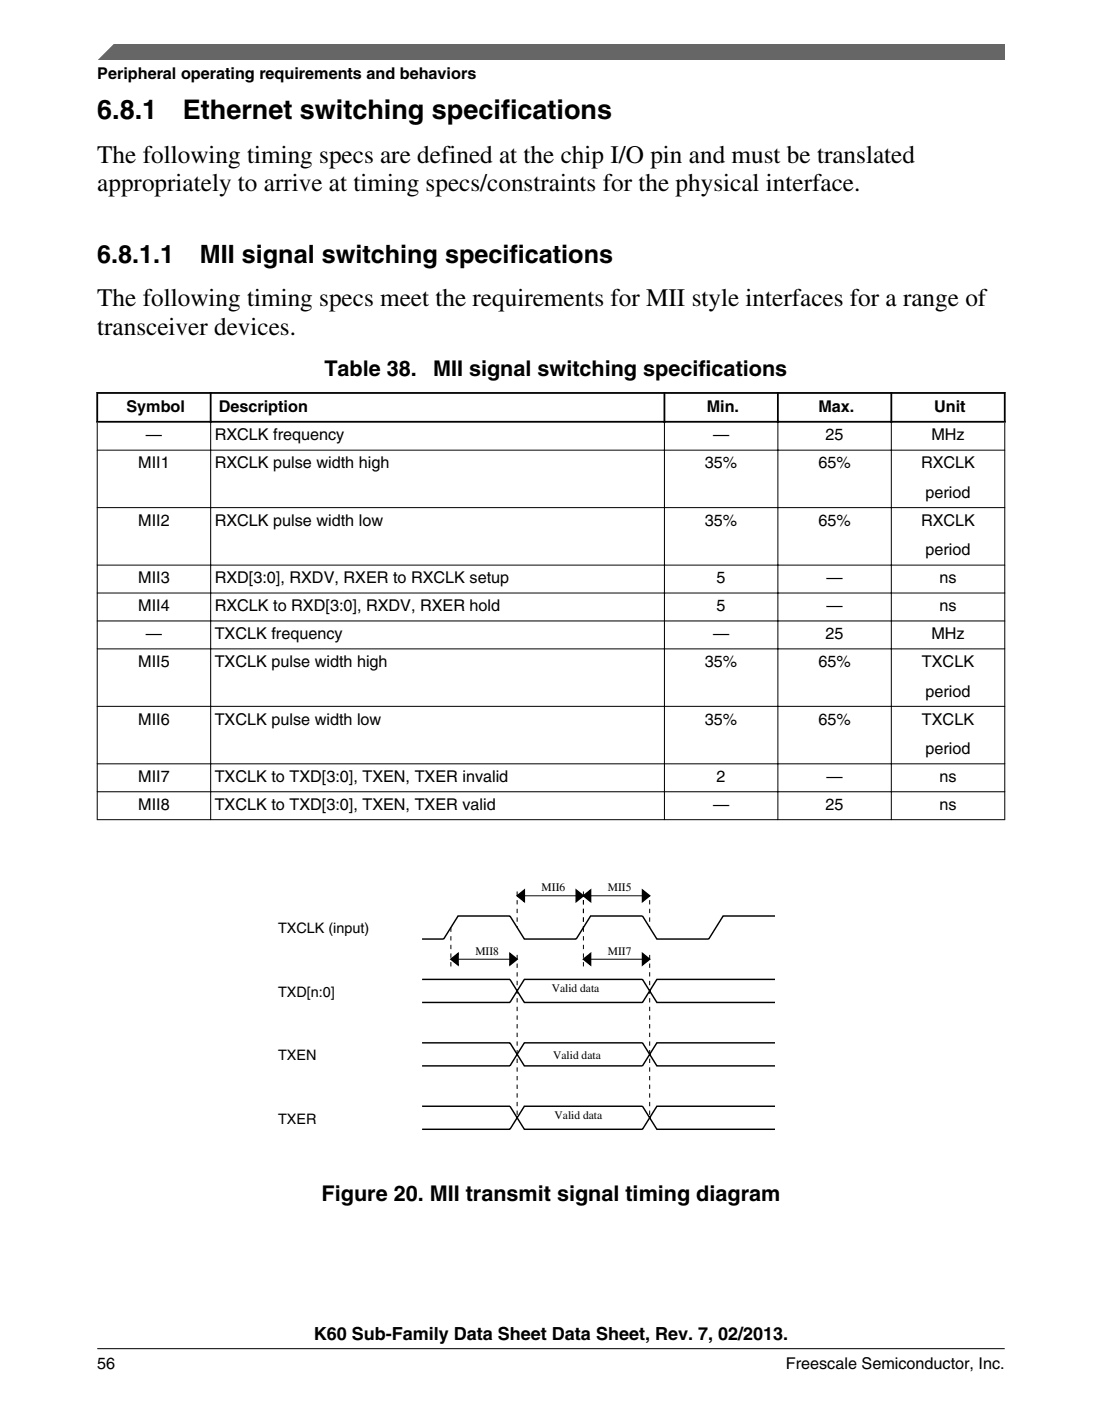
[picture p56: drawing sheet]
<svg xmlns="http://www.w3.org/2000/svg" width="216mm" height="274mm" viewBox="0 0 216 274" stroke-linecap="round" stroke-linejoin="round" font-family="sans-serif">
<defs><g id="words">
<g font-size="5.3">
<text x="19" y="23.2">6.8.1</text>
<text x="35.8" y="23.2">Ethernet switching specifications</text>
</g>
<g font-size="4.9">
<text x="19.1" y="31.8">The following timing specs are defined at the chip I/O pin and must be translated</text>
<text x="19.1" y="37.5">appropriately to arrive at timing specs/constraints for the physical interface.</text>
<text x="19.1" y="51.5">6.8.1.1</text>
<text x="39.2" y="51.5">MII signal switching specifications</text>
<text x="19.1" y="60">The following timing specs meet the requirements for MII style interfaces for a range of</text>
<text x="19.1" y="65.6">transceiver devices.</text>
</g>
<g font-size="4.2">
<text x="63.6" y="73.6">Table 38.</text>
<text x="84.8" y="73.6">MII signal switching specifications</text>
<text x="63" y="235.1">Figure 20. MII transmit signal timing diagram</text>
</g>
<text font-size="3.5" x="61.5" y="262.3">K60 Sub-Family Data Sheet Data Sheet, Rev. 7, 02/2013.</text>
<g font-size="3.2">
<text x="19.1" y="15.5">Peripheral operating requirements and behaviors</text>
<text x="24.8" y="80.6">Symbol</text>
<text x="42.9" y="80.6">Description</text>
<text x="138.5" y="80.6">Min.</text>
<text x="160.3" y="80.6">Max.</text>
<text x="183" y="80.6">Unit</text>
<text x="28.6" y="86.2">—</text>
<text x="42.1" y="86.2">RXCLK frequency</text>
<text x="139.7" y="86.2">—</text>
<text x="161.7" y="86.2">25</text>
<text x="182.5" y="86.2">MHz</text>
<text x="27.1" y="91.7">MII1</text>
<text x="42.1" y="91.7">RXCLK pulse width high</text>
<text x="138.1" y="91.7">35%</text>
<text x="160.3" y="91.7">65%</text>
<text x="180.4" y="91.7">RXCLK</text>
<text x="181.3" y="97.5">period</text>
<text x="27.1" y="103">MII2</text>
<text x="42.1" y="103">RXCLK pulse width low</text>
<text x="138.1" y="103">35%</text>
<text x="160.3" y="103">65%</text>
<text x="180.4" y="103">RXCLK</text>
<text x="181.3" y="108.7">period</text>
<text x="27.1" y="114.2">MII3</text>
<text x="27.1" y="119.7">MII4</text>
<text x="42.1" y="114.2">RXD[3:0], RXDV, RXER to RXCLK setup</text>
<text x="42.1" y="119.7">RXCLK to RXD[3:0], RXDV, RXER hold</text>
<text x="140.4" y="114.2">5</text>
<text x="140.4" y="119.7">5</text>
<text x="161.9" y="114.2">—</text>
<text x="161.9" y="119.7">—</text>
<text x="184.1" y="114.2">ns</text>
<text x="184.1" y="119.7">ns</text>
<text x="28.6" y="125.1">—</text>
<text x="42.1" y="125.1">TXCLK frequency</text>
<text x="139.7" y="125.1">—</text>
<text x="161.7" y="125.1">25</text>
<text x="182.5" y="125.1">MHz</text>
<text x="27.1" y="130.6">MII5</text>
<text x="42.1" y="130.6">TXCLK pulse width high</text>
<text x="138.1" y="130.6">35%</text>
<text x="160.3" y="130.6">65%</text>
<text x="180.6" y="130.6">TXCLK</text>
<text x="181.3" y="136.4">period</text>
<text x="27.1" y="141.9">MII6</text>
<text x="42.1" y="141.9">TXCLK pulse width low</text>
<text x="138.1" y="141.9">35%</text>
<text x="160.3" y="141.9">65%</text>
<text x="180.6" y="141.9">TXCLK</text>
<text x="181.3" y="147.7">period</text>
<text x="27.1" y="153.1">MII7</text>
<text x="42.1" y="153.1">TXCLK to TXD[3:0], TXEN, TXER invalid</text>
<text x="140.4" y="153.1">2</text>
<text x="161.9" y="153.1">—</text>
<text x="184.1" y="153.1">ns</text>
<text x="27.1" y="158.6">MII8</text>
<text x="42.1" y="158.6">TXCLK to TXD[3:0], TXEN, TXER valid</text>
<text x="139.7" y="158.6">—</text>
<text x="161.7" y="158.6">25</text>
<text x="184.1" y="158.6">ns</text>
<text x="19.1" y="268">56</text>
<text x="154" y="268">Freescale Semiconductor, Inc.</text>
</g>
<g font-size="2.8">
<text x="54.5" y="182.7">TXCLK (input)</text>
<text x="54.5" y="195.2">TXD[n:0]</text>
<text x="54.5" y="207.6">TXEN</text>
<text x="54.5" y="220">TXER</text>
</g>
<g font-size="2.3">
<text x="106.1" y="174.6">MII6</text>
<text x="119.1" y="174.6">MII5</text>
<text x="93.1" y="187">MII8</text>
<text x="119.1" y="187">MII7</text>
<text x="108.1" y="194.3">Valid data</text>
<text x="108.4" y="207.3">Valid data</text>
<text x="108.7" y="219.1">Valid data</text>
</g>
</g></defs>
<path d="M18.9 76.9h178.1M19 76.8v6M41.3 76.8v6M130.2 76.8v6M152.4 76.8v6M174.6 76.8v6M196.8 76.8v6M18.9 82.6h178.1" fill="none" stroke="#000" stroke-width=".35"/>
<g fill="none" stroke="#000" stroke-width=".2">
<path d="M19 88.1h177.9M19 99.4h177.9M19 82.7v77.9M41.3 82.4v78.2M130.2 82.4v78.2M152.4 82.4v78.2M174.6 82.4v78.2M196.8 82.7v77.9M19 110.6h177.9M19 116.1h177.9M19 121.6h177.9M19 127.1h177.9"/>
<path d="M19 138.3h177.9M19 149.6h177.9M19 155h177.9M19 160.5h177.9M101.3 175.4h26M88.3 187.8h13M114.3 187.8h13"/>
</g>
<g fill="none" stroke="#000" stroke-width=".28">
<path d="M101.3 175.4l1.4-1.1v2.2zM112.9 174.3l1.4 1.1-1.4 1.1zM114.3 175.4l1.4-1.1v2.2zM125.9 174.3l1.4 1.1-1.4 1.1zM151.8 179.4h-10.1l-2.8 4.5h-10.2l-2.8-4.5h-10.2l-2.8 4.5h-10.2l-2.8-4.5h-10.2l-2.8 4.5h-4.2M82.7 191.8h17.2l2.8 4.5h23.2l2.8-4.5h23.1M82.7 196.3h17.2l2.8-4.5h23.2l2.8 4.5h23.1M88.3 187.8l1.4-1.1v2.2zM99.9 186.7l1.4 1.1-1.4 1.1zM114.3 187.8l1.4-1.1v2.2zM125.9 186.7l1.4 1.1-1.4 1.1zM82.7 204.2h17.2l2.8 4.5h23.2l2.8-4.5h23.1"/>
<path d="M82.7 208.7h17.2l2.8-4.5h23.2l2.8 4.5h23.1M82.7 216.6h17.2l2.8 4.5h23.2l2.8-4.5h23.1M82.7 221.1h17.2l2.8-4.5h23.2l2.8 4.5h23.1"/>
</g>
<path d="M101.3 175.4l1.4-1.1v2.2zM112.9 174.3l1.4 1.1-1.4 1.1zM114.3 175.4l1.4-1.1v2.2zM125.9 174.3l1.4 1.1-1.4 1.1zM88.3 187.8l1.4-1.1v2.2zM99.9 186.7l1.4 1.1-1.4 1.1zM114.3 187.8l1.4-1.1v2.2zM125.9 186.7l1.4 1.1-1.4 1.1z" fill="#000"/>
<path d="M101.3 174.6v7M114.3 176.2v5.4M114.3 174.6v7M127.3 176.2v5.4M88.3 181.6v7.9M101.3 187v31.9M114.3 181.6v7.9M127.3 187v31.9" fill="none" stroke="#000" stroke-width=".2" stroke-dasharray=".8 .8" stroke-linecap="butt"/>
<path d="M19 11.7l5.7-3.1 172.2 .1v3z" fill="#666"/>
<path d="M22.5 8.6l-3.1 3.1" fill="none" stroke="#666" stroke-width=".28"/>
<path d="M19 264.1h177.8" fill="none" stroke="#000" stroke-width=".2"/>
<use href="#words"/>
</svg>
